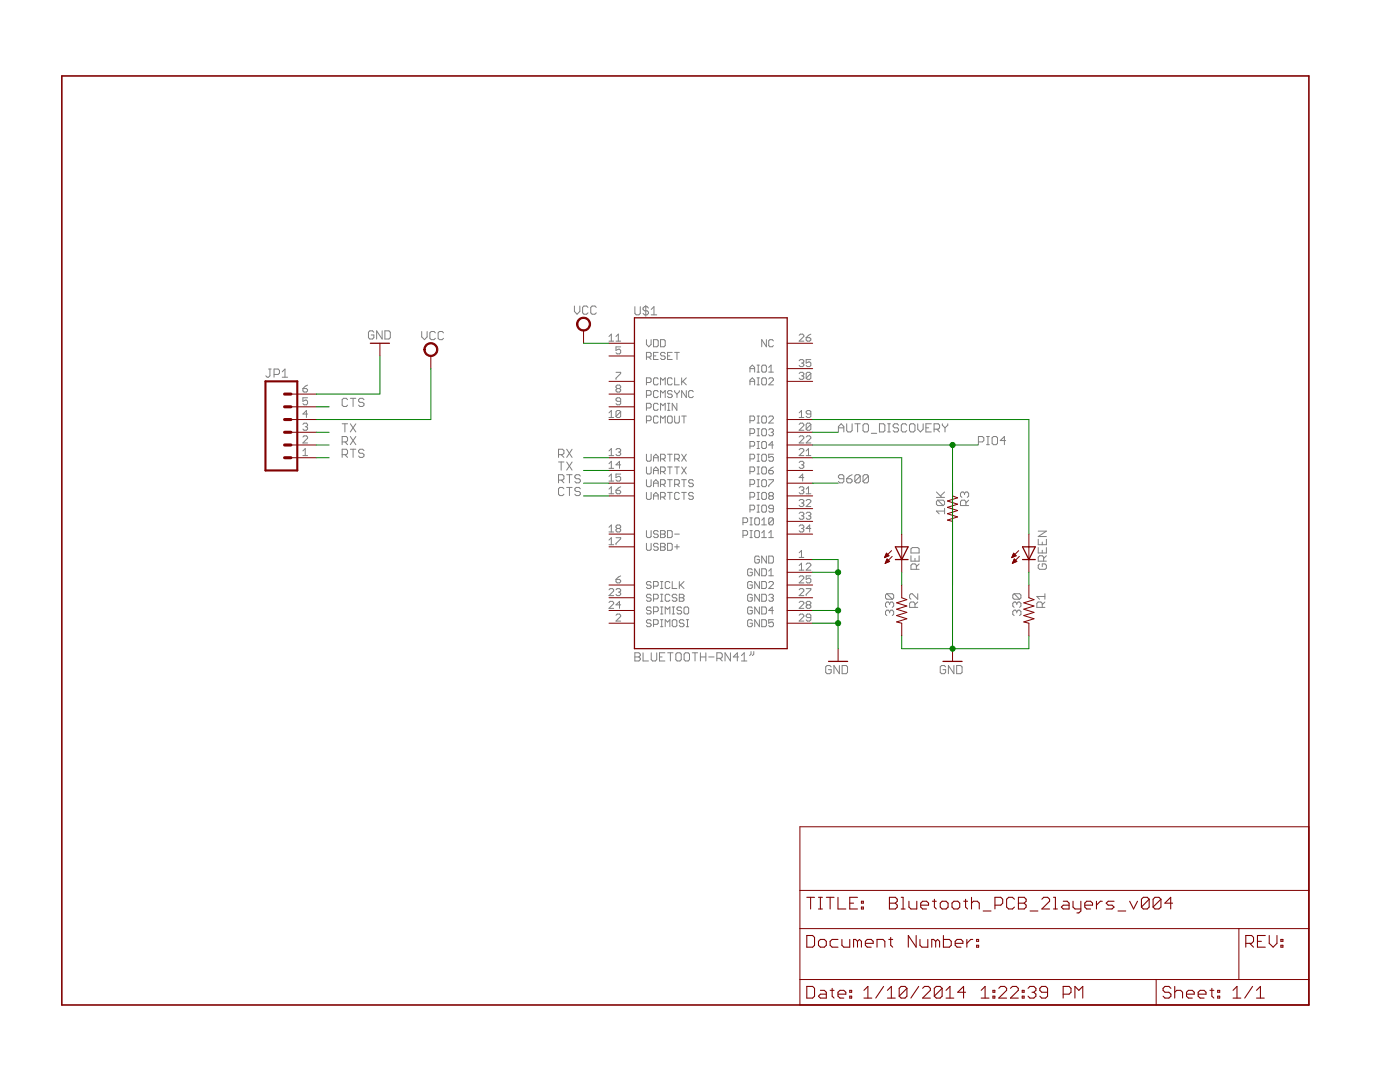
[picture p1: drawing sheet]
<svg xmlns="http://www.w3.org/2000/svg" width="279mm" height="216mm" viewBox="0 0 279 216" stroke-linecap="round" stroke-linejoin="round" font-family="sans-serif">
<g fill="none" stroke="#808080" stroke-width=".2">
<path d="M53.6 73.6h.5M53.9 73.6v1.4l-.3 .3h-.3l-.3-.3M54.7 74.7h.8l.3-.3v-.5l-.3-.3h-.8v1.7M56.3 75.3h1.1M56.3 74.2l.6-.6v1.7M60.5 77.5h.7l.2 .3v.2l-.2 .2h-.5l-.2-.2zM61.4 79.4h-.9v.7l.4-.3h.3l.2 .3v.4l-.2 .3h-.5l-.2-.3M61.4 76.8l-.9 .7M69.4 79.8l-.3-.3h-.5l-.3 .3v1l.3 .3h.5l.3-.3M69.9 79.5h1.1M70.5 79.5v1.6M72.6 79.8l-.2-.3h-.6l-.2 .3v.2l.2 .3h.6l.2 .3v.2l-.2 .3h-.6l-.2-.3"/>
<path d="M74.6 66.3l-.3-.3h-.5l-.3 .3v1.1l.3 .2h.5l.3-.2v-.6h-.5M76.3 66v1.6l-1.1-1.6v1.6M76.8 66h.8l.3 .3v1.1l-.3 .2h-.8zM84.2 66.1v1.1l.5 .6 .5-.6v-1.1M86.9 66.4l-.3-.3h-.5l-.3 .3v1.1l.3 .3h.5l.3-.3M88.5 66.4l-.3-.3h-.5l-.3 .3v1.1l.3 .3h.5l.3-.3M114.6 61.1v1l.6 .6 .5-.6v-1M117.3 61.3l-.2-.2h-.6l-.2 .2v1.1l.2 .3h.6l.2-.3M119 61.3l-.3-.2h-.5l-.3 .2v1.1l.3 .3h.5l.3-.3M121.5 67.1l.5-.4v1.4M121.5 68.1h1M122.9 74.3h1v.2l-1 1v.2"/>
<path d="M122.9 68.1h1M122.9 67.1l.5-.4v1.4M123.2 77.5l-.3-.2v-.2l.3-.3h.4l.3 .3v.2l-.3 .2M123.2 77.5l-.3 .3v.2l.3 .2h.4l.3-.2v-.2l-.3-.3M123.2 77.5h.4M123.9 69.2h-1v.7l.5-.2h.2l.3 .2v.5l-.3 .2h-.4l-.3-.2M126.7 61.2v1.3l.3 .3h.5l.3-.3v-1.3M128.9 60.9v2.2M129 67.8v.9l.5 .5 .4-.5v-.9M129 71.2h.7l.2-.2v-.5l-.2-.2h-.7v1.4M129 76.3h.7l.2-.2v-.5l-.2-.2h-.7v1.4M129 78.9h.7l.2-.3v-.4l-.2-.3h-.7v1.4"/>
<path d="M129.4 61.5l-.3-.3h-.5l-.3 .3v.2l.3 .3h.5l.3 .3v.2l-.3 .3h-.5l-.3-.3M129.5 71.2l.4 .5M130 62.8h1.1M130 61.7l.5-.5v1.6M130.4 67.8h.7l.3 .2v1l-.3 .2h-.7zM130.4 71h.5M131.4 70.3h-1v1.4h1M131.4 75.6l-.3-.2h-.4l-.3 .2v1l.3 .2h.4l.3-.2M131.4 78.2l-.3-.3h-.4l-.3 .3v.9l.3 .2h.4l.3-.2M131.8 79.3v-1.4l.5 .5 .5-.5v1.4M131.8 67.8h.7l.3 .2v1l-.3 .2h-.7zM131.8 76.8v-1.4l.5 .5 .5-.5v1.4"/>
<path d="M132.8 70.5l-.3-.2h-.4l-.3 .2v.3l.3 .2h.4l.3 .2v.3l-.3 .2h-.4l-.3-.2M133.2 71h.5M134.2 78.2l-.3-.3h-.4l-.3 .3v.2l.3 .2h.4l.3 .3v.2l-.3 .2h-.4l-.3-.2M134.2 70.3h-1v1.4h1M134.2 75.6l-.3-.2h-.4l-.3 .2v1l.3 .2h.4l.3-.2M134.6 70.3h1M134.6 75.4v1.4h1M134.6 77.9v.3l.5 .4M135.1 70.3v1.4M135.1 78.6v.7M135.6 77.9v.3l-.5 .4M136 75.4v1.4"/>
<path d="M136.3 76.1l.7 .7M137 77.9v1.4l-1-1.4v1.4M137 75.4l-1 .9M138.4 78.2l-.3-.3h-.4l-.3 .3v.9l.3 .2h.4l.3-.2M149.7 74.3v-1l.4-.4 .5 .4v1M149.7 76.8v-.9l.4-.5 .5 .5v.9M149.7 73.6h.9M149.7 76.1h.9M151.1 75.4h.5M151.1 76.8h.5M151.1 74.3h.5M151.1 72.9h.5"/>
<path d="M151.3 72.9v1.4M151.3 75.4v1.4M152.3 72.9h.4l.3 .2v.9l-.3 .3h-.4l-.3-.3v-.9zM152.3 75.4h.4l.3 .2v1l-.3 .2h-.4l-.3-.2v-1zM153 67.8v1.4l-1-1.4v1.4M153.4 75.6l.2-.2h.5l.2 .2v.3l-.9 .9h.9M153.4 73.3l.5-.4v1.4M153.4 74.3h.9M154.3 68l-.2-.2h-.5l-.2 .2v1l.2 .2h.5l.2-.2M159.5 66.9l.2-.2h.5l.2 .2v.2l-.9 1h.9M159.5 72l.2-.2h.5l.2 .2v.2l-.2 .3M159.5 74.5l.2-.2h.5l.2 .2v.3l-.2 .2"/>
<path d="M160 72.5h.2M160 75h.2M160.2 72.5l.2 .2v.2l-.2 .3h-.5l-.2-.3M160.2 75l.2 .2v.3l-.2 .2h-.5l-.2-.2M160.9 67.4h.7l.2 .2v.2l-.2 .3h-.5l-.2-.3zM161.8 74.5l-.2-.2h-.5l-.2 .2v1M161.8 71.8h-.9v.7l.5-.3h.2l.2 .3v.4l-.2 .3h-.5l-.2-.3M161.8 74.5v1l-.2 .2h-.5l-.2-.2M161.8 66.7l-.9 .7M161.8 74.5l-.9 1M60.5 84.7l.2-.3h.5l.2 .3v.2l-.2 .3M60.5 90.9h.9"/>
<path d="M60.5 87.2l.2-.2h.5l.2 .2v.2l-.9 1h.9M60.5 90l.4-.5v1.4M60.9 85.2h.3M61.2 85.2l.2 .2v.2l-.2 .3h-.5l-.2-.3M61.4 82.6h-.9l.7-.7v1.4M68.3 90.7h.8l.3-.3v-.5l-.3-.3h-.8v1.7M68.3 88.2h.8l.3-.3v-.5l-.3-.3h-.8v1.6M68.3 84.6h1.1M68.8 88.2l.6 .5M68.8 84.6v1.6M68.8 90.7l.6 .6M69.9 89.6h1.1"/>
<path d="M69.9 87.1l1.1 1.6M69.9 84.6l1.1 1.6M70.5 89.6v1.7M71 87.1l-1.1 1.6M71 84.6l-1.1 1.6M72.6 89.9l-.2-.3h-.6l-.2 .3v.3l.2 .2h.6l.2 .3v.3l-.2 .3h-.6l-.2-.3M111.5 90.7h.8l.2-.3v-.5l-.2-.3h-.8v1.7M111.5 95.8h.8l.2-.3v-.5l-.2-.3h-.8v1.7M111.5 92.2h1M112 90.7l.5 .6M112 92.2v1.6M112 95.8l.5 .6"/>
<path d="M112.5 97.5l-.2-.2h-.6l-.2 .2v1.1l.2 .3h.6l.2-.3M113.1 89.6l1.1 1.7M113.1 92.2l1.1 1.6M113.1 94.7h1.1M113.1 97.3h1.1M113.6 94.7v1.7M113.6 97.3v1.6M114.2 89.6l-1.1 1.7M114.2 92.2l-1.1 1.6M115.8 95l-.3-.3h-.5l-.3 .3v.2l.3 .3h.5l.3 .3v.3l-.3 .3h-.5l-.3-.3M115.8 97.5l-.3-.2h-.5l-.3 .2v.3l.3 .3h.5l.3 .2v.3l-.3 .3h-.5l-.3-.3M121.5 93.5h1"/>
<path d="M121.5 82.4l.5-.5v1.4M121.5 90l.5-.5v1.4M121.5 92.5l.5-.4v1.4M121.5 95.1l.5-.5v1.4M121.5 97.6l.5-.5v1.4M121.5 83.3h1M121.5 90.9h1M121.5 96h1M121.5 98.5h1M122.9 89.7l.3-.2h.4l.3 .2v.3l-.3 .2M122.9 97.8h.7l.3 .3v.2l-.3 .2h-.4l-.3-.2zM123.4 90.2h.2"/>
<path d="M123.6 90.2l.3 .2v.3l-.3 .2h-.4l-.3-.2M123.9 80.1h-.7l-.3-.3v-.2l.3-.2h.4l.3 .2v.9l-.3 .3h-.4l-.3-.3M123.9 82.1v1l-.3 .2h-.4l-.3-.2M123.9 94.6h-1v.7l.7-.2 .3 .2v.5l-.3 .2h-.4l-.3-.2M123.9 92.8h-1l.7-.7v1.4M123.9 82.1l-.3-.2h-.4l-.3 .2v1M123.9 82.1l-1 1M123.9 97.1l-1 .7M129 81.4h.7l.2-.2v-.5l-.2-.2h-.7v1.4M129 83.9h.7l.2-.2v-.5l-.2-.2h-.7v1.4M129 90.6v1.2l.2 .2h.5l.2-.2v-1.2M129 93.2v1.1l.2 .3h.5l.2-.3v-1.1"/>
<path d="M129 95.7v1.2l.2 .2h.5l.2-.2v-1.2M129 98.3v1.1l.2 .3h.5l.2-.3v-1.1M130.4 92v-.9l.5-.5 .5 .5v.9M130.4 94.6v-1l.5-.4 .5 .4v1M130.4 97.1v-.9l.5-.5 .5 .5v.9M130.4 99.7v-1l.5-.4 .5 .4v1M130.4 93.9h1M130.4 91.3h1M130.4 96.4h1M130.4 99h1M131.4 80.7l-.3-.2h-.4l-.3 .2v.9l.3 .3h.4l.3-.3M131.4 83.2l-.3-.2h-.4l-.3 .2v1l.3 .2h.4l.3-.2"/>
<path d="M131.8 81.9v-1.4l.5 .4 .5-.4v1.4M131.8 84.4v-1.4l.5 .5 .5-.5v1.4M131.8 91.6h.7l.3-.3v-.4l-.3-.3h-.7v1.4M131.8 94.1h.7l.3-.2v-.5l-.3-.2h-.7v1.4M131.8 96.6h.7l.3-.2v-.5l-.3-.2h-.7v1.4M131.8 99.2h.7l.3-.2v-.5l-.3-.2h-.7v1.4M132.3 91.6l.5 .4M132.3 94.1l.5 .5M132.3 96.6l.5 .5M132.3 99.2l.5 .5M133.2 93.2h1M133.2 95.7h1"/>
<path d="M133.2 80.5h.5M133.2 81.9h.5M133.2 90.6h1M133.2 98.3h1M133.5 83h.4l.3 .2v1l-.3 .2h-.4l-.3-.2v-1zM133.5 80.5v1.4M133.7 90.6v1.4M133.7 93.2v1.4M133.7 95.7v1.4M133.7 98.3v1.4M134.6 83v1.2l.3 .2h.4l.3-.2v-1.2M134.6 91.6h.7l.3-.3v-.4l-.3-.3h-.7v1.4"/>
<path d="M134.6 96.6h.7l.3-.2v-.5l-.3-.2h-.7v1.4M134.6 93.2h1M135.1 80.5v1.4l-.9-1.4v1.4M135.1 96.6l.5 .5M135.1 93.2v1.4M135.1 91.6l.5 .4M135.6 98.5l-.3-.2h-.4l-.3 .2v.9l.3 .3h.4l.3-.3M136 95.7h1M136 83h1M136 90.6l1 1.4M136 93.2l1 1.4M136 98.3h1"/>
<path d="M136.5 83v1.4M136.5 95.7v1.4M136.5 98.3v1.4M137 90.6l-1 1.4M137 93.2l-1 1.4M138.4 95.9l-.3-.2h-.4l-.3 .2v.3l.3 .2h.4l.3 .2v.3l-.3 .2h-.4l-.3-.2M138.4 98.5l-.3-.2h-.4l-.3 .2v.2l.3 .3h.4l.3 .2v.2l-.3 .3h-.4l-.3-.3M149.7 83.9h.7l.2-.2v-.5l-.2-.2h-.7v1.4M149.7 86.5h.7l.2-.2v-.5l-.2-.2h-.7v1.4M149.7 89h.7l.2-.2v-.5l-.2-.2h-.7v1.4M149.7 91.6h.7l.2-.3v-.4l-.2-.3h-.7v1.4M149.7 94.1h.7l.2-.2v-.5l-.2-.2h-.7v1.4"/>
<path d="M149.7 96.6h.7l.2-.2v-.5l-.2-.2h-.7v1.4M149.7 99.2h.7l.2-.2v-.5l-.2-.2h-.7v1.4M151.1 93.2h.5M151.1 94.6h.5M151.1 92h.5M151.1 95.7h.5M151.1 97.1h.5M151.1 83h.5M151.1 84.4h.5M151.1 90.6h.5M151.1 89.5h.5M151.1 99.7h.5"/>
<path d="M151.1 98.3h.5M151.1 85.6h.5M151.1 87h.5M151.1 88.1h.5M151.3 83v1.4M151.3 85.6v1.4M151.3 88.1v1.4M151.3 90.6v1.4M151.3 93.2v1.4M151.3 95.7v1.4M151.3 98.3v1.4M152 93.4l.3-.2h.4l.3 .2v.9l-.3 .3h-.4l-.3-.3z"/>
<path d="M152 98.5l.3-.2h.4l.3 .2v.9l-.3 .3h-.4l-.3-.3zM152.3 83h.4l.3 .2v1l-.3 .2h-.4l-.3-.2v-1zM152.3 85.6h.4l.3 .2v.9l-.3 .3h-.4l-.3-.3v-.9zM152.3 88.1h.4l.3 .2v1l-.3 .2h-.4l-.3-.2v-1zM152.3 90.6h.4l.3 .3v.9l-.3 .2h-.4l-.3-.2v-.9zM152.3 95.7h.4l.3 .2v1l-.3 .2h-.4l-.3-.2v-1zM153.4 93.9h.7l.2 .2v.2l-.2 .3h-.5l-.2-.3zM153.4 95.7h.9v.2l-.9 1v.2M153.4 83.2l.2-.2h.5l.2 .2v.3l-.9 .9h.9M153.4 85.8l.2-.2h.5l.2 .2v.2l-.2 .3M153.6 99l-.2 .2v.2l.2 .3h.5l.2-.3v-.2l-.2-.2M153.6 99l-.2-.3v-.2l.2-.2h.5l.2 .2v.2l-.2 .3"/>
<path d="M153.6 99h.5M153.9 86.3h.2M154.1 86.3l.2 .2v.2l-.2 .3h-.5l-.2-.3M154.3 90.6h-.9v.7l.5-.2h.2l.2 .2v.5l-.2 .2h-.5l-.2-.2M154.3 93.2l-.9 .7M154.3 88.8h-.9l.7-.7v1.4M159.5 99.9l.2-.2h.5l.2 .2v.2l-.2 .3M159.5 82.4l.5-.5v1.4M159.5 97.4l.2-.3h.5l.2 .3v.2l-.2 .2M159.5 92.3l.2-.2h.5l.2 .2v.2l-.2 .3M159.5 84.7l.2-.3h.5l.2 .3v.2l-.9 1h.9M159.5 87.2l.2-.2h.5l.2 .2v.2l-.9 1h.9"/>
<path d="M159.5 89.7l.2-.2h.5l.2 .2v.3l-.9 .9h.9M159.5 83.3h.9M160 92.8h.2M160 97.8h.2M160.2 92.8l.2 .2v.2l-.2 .3h-.5l-.2-.3M160.2 97.8l.2 .3v.2l-.2 .2h-.5l-.2-.2M160.4 95.3h-.9l.7-.7v1.4M160.9 87.2l.2-.2h.5l.2 .2v.2l-.9 1h.9M160.9 90l.5-.5v1.4M160.9 99.9l.2-.2h.5l.2 .2v.2l-.9 1h.9M160.9 90.9h.9M160.9 98.5h.9"/>
<path d="M160.9 97.6l.5-.5v1.4M161.8 84.7l-.2-.3h-.5l-.2 .3v.9M161.8 82.6h-.7l-.2-.2v-.3l.2-.2h.5l.2 .2v1l-.2 .2h-.5l-.2-.2M161.8 84.7v.9l-.2 .3h-.5l-.2-.3M161.8 84.7l-.9 .9M167.3 86.2v-1.1l.6-.5 .5 .5v1.1M167.3 85.4h1.1M168.4 95.5h-.8l-.3-.3v-.2l.3-.3h.5l.3 .3v1.1l-.3 .3h-.5l-.3-.3M169 95.5h.8l.3 .3v.3l-.3 .3h-.6l-.2-.3zM169 84.6v1.3l.2 .3h.6l.3-.3v-1.3M170.1 94.7l-.6 .3-.5 .5M170.6 84.6h1.1"/>
<path d="M171.2 84.6v1.6M171.7 95l-.3-.3h-.5l-.3 .3v1.1M171.7 95v1.1l-.3 .3h-.5l-.3-.3M171.7 95l-1.1 1.1M172.5 84.6h.6l.2 .2v1.1l-.2 .3h-.6l-.3-.3v-1.1zM173.3 95l-.2-.3h-.6l-.3 .3v1.1M173.3 95v1.1l-.2 .3h-.6l-.3-.3M173.3 95l-1.1 1.1M173.9 86.5h1.1M175.5 84.6h.8l.3 .2v1.1l-.3 .3h-.8zM177.1 84.6h.6M177.1 86.2h.6"/>
<path d="M177.4 84.6v1.6M179.3 84.8l-.3-.2h-.5l-.3 .2v.3l.3 .3h.5l.3 .2v.3l-.3 .3h-.5l-.3-.3M181 84.8l-.3-.2h-.6l-.2 .2v1.1l.2 .3h.6l.3-.3M181.5 84.8l.3-.2h.5l.3 .2v1.1l-.3 .3h-.5l-.3-.3zM183.2 84.6v1l.5 .6 .5-.6v-1M184.8 85.4h.5M185.9 84.6h-1.1v1.6h1.1M186.4 85.6h.8l.3-.2v-.6l-.3-.2h-.8v1.6M186.9 99.3h1.6M186.9 98.2l1.1 1.1M187 85.6l.5 .6M187.2 99.8h1l.3 .3v.5l-.3 .3"/>
<path d="M187.2 99.8l-.3 .3v.5l.3 .3h1M187.2 99.8l1 1.1M188.1 84.6v.2l.5 .6M188.5 98.2l-.8 .8M188.6 85.4v.8M189.1 84.6v.2l-.5 .6M192.5 98.4l-.3-.2h-.2l-.3 .2v.6l.3 .3M192.5 98.4l.3-.2h.2l.3 .2v.6l-.3 .3M192.5 98.4v.3M193.3 99.8l-.5 .6M195.3 88.2h.8l.2-.3v-.5l-.2-.3h-.8v1.6M196.9 87.1h.5"/>
<path d="M196.9 88.7h.5M197.2 87.1v1.6M198.3 87.1h.5l.3 .3v1.1l-.3 .2h-.5l-.3-.2v-1.1zM200.7 87.9h-1.1l.8-.8v1.6M121.5 117.7l.3-.2h.4l.3 .2v.2l-1 1h1M121.5 105.2l.5-.4v1.4M121.5 107.8l.5-.5v1.4M121.5 108.7h1M121.5 106.2h1M122.9 107.3h1v.2l-1 1v.2M122.9 115.6h.7l.3 .2v.3l-.3 .2h-.4l-.3-.2zM122.9 117.7l.3-.2h.4l.3 .2v.2l-.3 .3"/>
<path d="M123.2 105.5l-.3 .2v.2l.3 .3h.4l.3-.3v-.2l-.3-.2M123.2 105.5l-.3-.3v-.2l.3-.2h.4l.3 .2v.2l-.3 .3M123.2 105.5h.4M123.4 118.2h.2M123.6 118.2l.3 .2v.2l-.3 .3h-.4l-.3-.3M123.9 114.9l-1 .7M129 105.9v1.1l.2 .3h.5l.2-.3v-1.1M129 108.4v1.2l.2 .2h.5l.2-.2v-1.2M129.9 116.3l-.2-.3h-.5l-.2 .3v.2l.2 .2h.5l.2 .3v.2l-.2 .2h-.5l-.2-.2M129.9 118.8l-.2-.2h-.5l-.2 .2v.2l.2 .3h.5l.2 .2v.2l-.2 .3h-.5l-.2-.3M130.4 117h.7l.3-.3v-.4l-.3-.3h-.7v1.4M130.4 119.5h.7l.3-.2v-.5l-.3-.2h-.7v1.4"/>
<path d="M131.4 106.1l-.3-.2h-.4l-.3 .2v.2l.3 .3h.4l.3 .2v.2l-.3 .3h-.4l-.3-.3M131.4 108.6l-.3-.2h-.4l-.3 .2v.3l.3 .2h.4l.3 .2v.3l-.3 .2h-.4l-.3-.2M131.8 105.9h.7l.3 .2v.2l-.3 .3 .3 .2v.2l-.3 .3h-.7zM131.8 108.4h.7l.3 .2v.3l-.3 .2 .3 .2v.3l-.3 .2h-.7zM131.8 116h.5M131.8 117.4h.5M131.8 109.1h.7M131.8 106.6h.7M131.8 118.6h.5M131.8 120h.5M132.1 116v1.4M132.1 118.6v1.4"/>
<path d="M133.2 105.9h.7l.3 .2v.9l-.3 .3h-.7zM133.2 108.4h.7l.3 .2v1l-.3 .2h-.7zM133.7 116.3l-.2-.3h-.5l-.2 .3v.9l.2 .2h.5l.2-.2M133.7 118.8l-.2-.2h-.5l-.2 .2v.9l.2 .3h.5l.2-.3M134.2 116v1.4h.9M134.6 109.1h1M134.6 106.6h1M135.1 118.8l-.2-.2h-.5l-.2 .2v.2l.2 .3h.5l.2 .2v.2l-.2 .3h-.5l-.2-.3M135.1 108.6v1M135.6 118.6h.7l.2 .2v.2l-.2 .3 .2 .2v.2l-.2 .3h-.7zM135.6 116v1.4M135.6 119.3h.7"/>
<path d="M135.8 116.7l.7 .7M136.5 116l-.9 1M148.3 106.8h.7l.2-.2v-.5l-.2-.2h-.7v1.4M148.3 104.3h.7l.2-.3v-.4l-.2-.3h-.7v1.4M149.7 101.7h.7l.2-.2v-.5l-.2-.2h-.7v1.4M149.7 107.3h.4M149.7 105.9h.4M149.7 103.3h.4M149.7 104.7h.4M149.9 103.3v1.4M149.9 105.9v1.4M150.1 116.3l-.2-.3h-.5l-.2 .3v.9l.2 .2h.5l.2-.2v-.5h-.4"/>
<path d="M150.1 113.7l-.2-.2h-.5l-.2 .2v1l.2 .2h.5l.2-.2v-.5h-.4M150.1 118.8l-.2-.2h-.5l-.2 .2v.9l.2 .3h.5l.2-.3v-.4h-.4M150.6 106.1l.3-.2h.4l.3 .2v.9l-.3 .3h-.4l-.3-.3zM150.9 103.3h.4l.3 .3v.9l-.3 .2h-.4l-.3-.2v-.9zM151.1 100.8h.5M151.1 102.2h.5M151.3 100.8v1.4M151.6 111.2l-.3-.2h-.4l-.3 .2v.9l.3 .3h.4l.3-.3v-.4h-.5M151.6 113.5v1.4l-1-1.4v1.4M151.6 116v1.4l-1-1.4v1.4M151.6 118.6v1.4l-1-1.4v1.4M152 101l.3-.2h.4l.3 .2v1l-.3 .2h-.4l-.3-.2z"/>
<path d="M152 113.5h.7l.3 .2v1l-.3 .2h-.7zM152 116h.7l.3 .3v.9l-.3 .2h-.7zM152 118.6h.7l.3 .2v.9l-.3 .3h-.7zM152 107.3h1M152 104.7h1M152 103.8l.5-.5v1.4M152 106.3l.5-.4v1.4M153 111v1.4l-1-1.4v1.4M153.4 111h.7l.2 .2v.9l-.2 .3h-.7zM153.4 116.3l.2-.3h.5l.2 .3v.2l-.9 .9h.9M153.4 118.8l.2-.2h.5l.2 .2v.2l-.2 .3M153.4 114.9h.9"/>
<path d="M153.4 114l.5-.5v1.4M153.4 106.3l.5-.4v1.4M153.4 107.3h.9M153.9 119.3h.2M154.1 119.3l.2 .2v.2l-.2 .3h-.5l-.2-.3M154.3 101.5h-.7l-.2-.2v-.3l.2-.2h.5l.2 .2v1l-.2 .2h-.5l-.2-.2M154.3 103.6l-.2-.3h-.5l-.2 .3v.9M154.3 103.6v.9l-.2 .2h-.5l-.2-.2M154.3 103.6l-.9 .9M159.5 110.3l.5-.5v1.4M159.5 112.8l.5-.4v1.4M159.5 111.2h.9"/>
<path d="M159.5 102.4l.2-.2h.5l.2 .2v.3l-.2 .2M159.5 105l.2-.2h.5l.2 .2v.2l-.2 .3M159.5 115.1l.2-.2h.5l.2 .2v.3l-.9 .9h.9M159.5 117.7l.2-.2h.5l.2 .2v.2l-.9 1h.9M159.5 113.8h.9M160 105.5h.2M160 100.4h.2M160 102.9h.2M160.2 102.9l.2 .2v.3l-.2 .2h-.5l-.2-.2M160.2 100.4l.2 .2v.2l-.2 .3h-.5l-.2-.3M160.2 105.5l.2 .2v.2l-.2 .3h-.5l-.2-.3M160.9 112.6l.2-.2h.5l.2 .2v.2l-.9 1h.9"/>
<path d="M160.9 117.5h.9v.2l-.9 .9v.3M160.9 102.4l.2-.2h.5l.2 .2v.3l-.2 .2M161.4 102.9h.2M161.6 102.9l.2 .2v.3l-.2 .2h-.5l-.2-.2M161.8 114.9h-.9v.7l.7-.2 .2 .2v.5l-.2 .2h-.5l-.2-.2M161.8 105.5h-.9l.7-.7v1.4M177 118.5l-.3 .2v.6l.3 .3h1.1M177 118.5h1.1l.3 .2v.6l-.3 .3M177 118.5l1.1 1.1M181.8 109.5l.3-.2h1.1l.2 .2v.8h-1.6zM181.8 110.9v1.1h1.6v-1.1M182.6 111.4v.6"/>
<path d="M182.9 113.6v-.8l-.3-.3h-.5l-.3 .3v.8h1.6M183.2 118.5v1.1l-1.1-1.1h-.3l-.3 .2v.6l.3 .3M183.4 112.5l-.5 .6M188.5 102h-1.6l.5 .5M188.5 101.4v1.1M192.8 100.9v-.8l-.3-.3h-.5l-.3 .3v.8h1.6M202.4 118.5l-.3 .2v.6l.3 .3h1.1M202.4 118.5h1.1l.3 .2v.6l-.3 .3M202.4 118.5l1.1 1.1M207.2 107.6v1.1h1.6v-1.1M207.2 109.3v1h1.6v-1M207.2 106h1.6l-1.6 1.1h1.6"/>
<path d="M207.5 112.5l-.3 .3v.5l.3 .3h1.1l.2-.3v-.5l-.2-.3h-.6v.6M208 108.2v.5M208 109.8v.5M208.3 112v-.8l-.3-.3h-.5l-.3 .3v.8h1.6M208.5 119h-1.6l.6 .6M208.5 118.5v1.1M208.8 110.9l-.5 .5M121.5 120.2l.3-.2h.4l.3 .2v.3l-1 .9h1M122.9 122.8l.3-.3h.4l.3 .3v.2l-1 .9h1M123.9 120.7h-1l.7-.7v1.4M126.7 130.3h.8l.3 .2v.3l-.3 .3 .3 .3v.2l-.3 .3h-.8zM126.7 131.1h.8"/>
<path d="M128.3 130.3v1.6h1.1M129.9 123.9l-.2-.2h-.5l-.2 .2v.2l.2 .3h.5l.2 .2v.2l-.2 .3h-.5l-.2-.3M129.9 121.3l-.2-.2h-.5l-.2 .2v.3l.2 .2h.5l.2 .2v.3l-.2 .2h-.5l-.2-.2M130 130.3v1.3l.2 .3h.6l.3-.3v-1.3M130.4 124.6h.7l.3-.2v-.5l-.3-.2h-.7v1.4M130.4 122h.7l.3-.2v-.5l-.3-.2h-.7v1.4M131.6 131.1h.5M131.8 123.7h.5M131.8 125.1h.5M131.8 122.5h.5M131.8 121.1h.5M132.1 121.1v1.4"/>
<path d="M132.1 123.7v1.4M132.7 130.3h-1.1v1.6h1.1M132.8 122.5v-1.4l.4 .5 .5-.5v1.4M132.8 125.1v-1.4l.4 .4 .5-.4v1.4M133.2 130.3h1.1M133.8 130.3v1.6M134.2 122.5h.4M134.2 121.1h.4M134.4 123.7h.5l.2 .2v.9l-.2 .3h-.5l-.2-.3v-.9zM134.4 121.1v1.4M135.1 130.3h.6l.3 .2v1.1l-.3 .3h-.6l-.2-.3v-1.1zM136 121.3l-.2-.2h-.5l-.2 .2v.3l.2 .2h.5l.2 .2v.3l-.2 .2h-.5l-.2-.2"/>
<path d="M136.5 123.9l-.2-.2h-.5l-.2 .2v.2l.2 .3h.5l.2 .2v.2l-.2 .3h-.5l-.2-.3M136.7 121.1h.5l.2 .2v1l-.2 .2h-.5l-.2-.2v-1zM136.8 130.3h.5l.3 .2v1.1l-.3 .3h-.5l-.3-.3v-1.1zM137 123.7h.4M137 125.1h.4M137.2 123.7v1.4M138.2 130.3h1M138.7 130.3v1.6M139.8 131.1h1.1M139.8 130.3v1.6M140.9 130.3v1.6M141.4 131.1h1.1"/>
<path d="M143.1 131.4h.8l.2-.3v-.6l-.2-.2h-.8v1.6M143.6 131.4l.5 .5M145.8 130.3v1.6l-1.1-1.6v1.6M147.4 131.1h-1.1l.9-.8v1.6M148 131.9h1.1M148 130.8l.5-.5v1.6M149.9 130v.5l-.3 .3M150.1 123.9l-.2-.2h-.5l-.2 .2v.9l.2 .3h.5l.2-.3v-.4h-.4M150.1 121.3l-.2-.2h-.5l-.2 .2v1l.2 .2h.5l.2-.2v-.5h-.4M150.4 130v.5l-.2 .3M151.6 121.1v1.4l-1-1.4v1.4M151.6 123.7v1.4l-1-1.4v1.4"/>
<path d="M152 121.1h.7l.3 .2v1l-.3 .2h-.7zM152 123.7h.7l.3 .2v.9l-.3 .3h-.7zM154.3 121.8h-.9l.7-.7v1.4M154.3 123.7h-.9v.7l.7-.3 .2 .3v.4l-.2 .3h-.5l-.2-.3M159.5 122.8l.2-.3h.5l.2 .3v.2l-.9 .9h.9M159.5 120.2l.2-.2h.5l.2 .2v.3l-.9 .9h.9M161.1 120.7l-.2-.2v-.3l.2-.2h.5l.2 .2v.3l-.2 .2M161.1 120.7l-.2 .2v.3l.2 .2h.5l.2-.2v-.3l-.2-.2M161.1 120.7h.5M161.8 123.2h-.7l-.2-.2v-.2l.2-.3h.5l.2 .3v.9l-.2 .2h-.5l-.2-.2M165.9 133.1l-.3-.3h-.5l-.3 .3v1.1l.3 .2h.5l.3-.2v-.6h-.6M167.5 132.8v1.6l-1.1-1.6v1.6"/>
<path d="M168.1 132.8h.8l.2 .3v1.1l-.2 .2h-.8zM177.5 122l-.2-.2h-.3l-.3 .2v.6l.3 .2M177.5 122l.3-.2h.3l.3 .2v.6l-.3 .2M177.5 120.4l-.2-.3h-.3l-.3 .3v.5l.3 .3M177.5 120.4l.3-.3h.3l.3 .3v.5l-.3 .3M177.5 120.4v.2M177.5 122v.3M182.6 121.2v-.8l-.3-.3h-.5l-.3 .3v.8h1.7M183.2 120.1l-.6 .5M188.7 133.1l-.3-.3h-.5l-.3 .3v1.1l.3 .2h.5l.3-.2v-.6h-.5M190.4 132.8v1.6l-1.1-1.6v1.6M190.9 132.8h.8l.3 .3v1.1l-.3 .2h-.8z"/>
<path d="M202.9 122l-.3-.2h-.2l-.3 .2v.6l.3 .2M202.9 120.4l-.3-.3h-.2l-.3 .3v.5l.3 .3M202.9 122l.3-.2h.3l.3 .2v.6l-.3 .2M202.9 120.4v.2M202.9 122v.3M202.9 120.4l.3-.3h.3l.3 .3v.5l-.3 .3M208 121.2v-.8l-.3-.3h-.5l-.3 .3v.8h1.6M208.5 120.1l-.5 .5"/>
</g>
<path d="M73.9 68.5h3.8M126.6 63.4h30.5v66h-30.5zM178.7 109.1h2.5l-1.2 2.6zM178.7 111.7h2.5M204.1 111.7h2.5M204.1 109.1h2.5l-1.3 2.6zM165.4 132h3.8M188.2 132h3.8" fill="none" stroke="#800000" stroke-width=".25"/>
<g fill="none" stroke="#800000" stroke-width=".2">
<path d="M58.1 78.6h5M75.8 68.5v2.5M86 71v2.6M116.5 66v2.5M121.5 71h5.1M121.5 76.1h5.1M121.5 78.6h5.1M121.5 68.5h5.1M157.1 76.1h5.1M157.1 68.5h5.1M157.1 73.6h5.1M58.1 81.2h5"/>
<path d="M58.1 83.7h5M58.1 91.3h5M58.1 86.3h5M58.1 88.8h5M121.5 93.9h5.1M121.5 96.4h5.1M121.5 81.2h5.1M121.5 83.7h5.1M121.5 91.3h5.1M121.5 99h5.1M157.1 93.9h5.1M157.1 96.4h5.1"/>
<path d="M157.1 83.7h5.1M157.1 91.3h5.1M157.1 99h5.1M157.1 86.3h5.1M157.1 88.8h5.1M190.1 96.4v2.6l1 .3-2 .7 2 .6-2 .6 2 .7-2 .6 2 .6-2 .7 1 .2v2.6M121.5 116.7h5.1M121.5 109.1h5.1M121.5 106.6h5.1M121.5 119.3h5.1M157.1 111.7h5.1M157.1 116.7h5.1"/>
<path d="M157.1 114.2h5.1M157.1 106.6h5.1M157.1 119.3h5.1M157.1 101.5h5.1M157.1 104h5.1M176.6 111.2h.2M176.6 111h.5M176.7 110.9h.7M176.7 112.4h.1M176.7 110.8h.6M176.7 112.2h.4M176.8 110.7h.4"/>
<path d="M176.8 112.1h.5M176.8 110.6h.3M176.8 112h.7M176.9 111.9h.5M176.9 110.4h.1M176.9 110.4l.5 .5-.9 .4zM176.9 111.8h.4M177 111.6h.1M177 111.5l.5 .5-.8 .4zM177.9 109.9l-1.4 1.4M178.1 111l-1.4 1.4M180 106.6v7.6"/>
<path d="M180 116.7v2.6l1 .4-2.1 .6 2.1 .6-2.1 .7 2.1 .6-2.1 .6 2.1 .7-2.1 .6 1.1 .3v2.5M202 111.2h.2M202 111h.5M202.1 112.4h.1M202.1 110.9h.7M202.1 110.8h.6M202.1 112.2h.3M202.2 110.7h.4M202.2 112.1h.5M202.2 110.6h.3M202.2 112h.7M202.3 110.4h.1"/>
<path d="M202.3 111.9h.5M202.3 110.4l.5 .5-.9 .4zM202.3 111.8h.3M202.4 111.6h.1M202.4 111.5l.5 .5-.9 .4zM203.3 109.9l-1.4 1.4M203.4 111l-1.4 1.4M205.3 106.6v7.6M205.3 116.7v2.6l1.1 .4-2.1 .6 2.1 .6-2.1 .7 2.1 .6-2.1 .6 2.1 .7-2.1 .6 1 .3v2.5M121.5 124.4h5.1M121.5 121.8h5.1M157.1 124.4h5.1"/>
<path d="M157.1 121.8h5.1M167.3 129.4v2.6M190.1 129.4v2.6M159.6 165h101.6v35.5h-101.6zM159.6 177.7h101.6M159.6 185.3h101.6M159.6 195.5h101.6M230.7 195.5v5M247.2 185.3v10.2"/>
</g>
<g fill="#800000" stroke="#800000" stroke-width=".2">
<path d="M115.4 63.7a1.4 1.4 0 0 1 2.2 .2 1.4 1.4 0 0 1-.8 2.1 1.4 1.4 0 0 1-1.7-1.3h.2a1.15 1.15 0 0 1 1.6-1.1 1.15 1.15 0 0 1 .3 1.9 1.15 1.15 0 0 1-1.8-.5l-.1-.3h-.2z" fill-rule="evenodd"/>
<path d="M85 68.8a1.4 1.4 0 0 1 2.2 .2 1.4 1.4 0 0 1-.8 2.1 1.4 1.4 0 0 1-1.8-1.3h.2a1.15 1.15 0 0 1 1.6-1.1 1.15 1.15 0 0 1 .3 1.9 1.15 1.15 0 0 1-1.8-.6l-.1-.2h-.2z" fill-rule="evenodd"/>
</g>
<path d="M53 76.1h6.3v17.8h-6.3z" fill="none" stroke="#800000" stroke-width=".42"/>
<path d="M56.8 78.6h1.3M56.8 86.3h1.3M56.8 88.8h1.3M56.8 91.3h1.3M56.8 81.2h1.3M56.8 83.7h1.3" fill="none" stroke="#800000" stroke-width=".61"/>
<path d="M12.3 15.2h248.9v185.3h-248.9z" fill="none" stroke="#800000" stroke-width=".32"/>
<g fill="none" stroke="#800000" stroke-width=".21">
<path d="M161 179h1.6M161.8 179v2.4M163.3 179h.8M163.7 179v2.4M164.9 179h1.6M165.7 179v2.4M167.2 179v2.4h1.6M171.1 179h-1.5v2.4h1.5M171.9 179.8h.4v.4h-.4zM177.5 179h1.2l.4 .4v.4l-.4 .4 .4 .4v.4l-.4 .4h-1.2zM179.9 179h.3v2.4M181.4 179.8v1.2l.4 .4h1.2v-1.6"/>
<path d="M186.1 179.8h.8M186.5 179.4v1.6l.4 .4M192.3 179.8h.8M192.7 179.4v1.6l.4 .4M193.9 179v2.4M202.5 179.4l-.4-.4h-.8l-.4 .4v1.6l.4 .4h.8l.4-.4M203.2 179h1.2l.4 .4v.4l-.4 .4 .4 .4v.4l-.4 .4h-1.2zM207.9 179.4l.4-.4h.8l.4 .4v.4l-1.6 1.6h1.6M210.2 179h.4v2.4M212.2 179.8h.8l.4 .4v1.2h-1.2l-.4-.4 .4-.4h1.2M214.1 179.8v1.2l.4 .4h1.2M215.7 179.8v2l-.4 .4h-.4"/>
<path d="M218.8 179.8v1.6M220 179.8h-.4l-.8 .8M222.3 179.8h-1.1l-.4 .4 .4 .4h.7l.4 .4-.4 .4h-1.1M225.4 179.8l.8 1.6 .8-1.6M229.3 179.4l-.3-.4h-.8l-.4 .4v1.6M229.3 179.4v1.6l-.3 .4h-.8l-.4-.4M229.3 179.4l-1.5 1.6M231.7 179.4l-.4-.4h-.8l-.4 .4v1.6M231.7 179.4v1.6l-.4 .4h-.8l-.4-.4M231.7 179.4l-1.6 1.6M161 186.7h1.2l.4 .3v1.6l-.4 .4h-1.2zM161 196.8h1.2l.4 .4v1.6l-.4 .4h-1.2z"/>
<path d="M163.3 187.8l.4-.3h.8l.4 .3v.8l-.4 .4h-.8l-.4-.4zM163.3 181.4h.8M163.7 197.6h.8l.4 .4v1.2h-1.2l-.4-.4 .4-.4h1.2M165.7 197.6h.8M166.1 197.2v1.6l.4 .4M167.2 198.4h1.6v-.4l-.4-.4h-.8l-.4 .4v.8l.4 .4h.8M167.2 187.5h-1.1l-.4 .3v.8l.4 .4h1.1M168 187.5v1.1l.4 .4h1.2v-1.5M169.6 198.8h.4v.4h-.4zM169.6 197.6h.4v.4h-.4zM169.6 180.2h.7M171.1 187.8l-.3-.3h-.5v1.5"/>
<path d="M171.1 187.8l.4-.3 .4 .3v1.2M171.1 187.8v1.2M171.9 181h.4v.4h-.4zM172.4 199.2h1.6M172.4 197.6l.8-.8v2.4M172.7 188.2h1.6v-.4l-.4-.3h-.8l-.4 .3v.8l.4 .4h.8M175 189v-1.5h1.2l.4 .3v1.2M176.3 196.8l-1.5 2.4M177.1 199.2h1.6M177.1 197.6l.8-.8v2.4M177.4 187.5h.8M177.5 180.2h1.2"/>
<path d="M177.8 187v1.6l.4 .4M179.9 181.4h.7M181 197.2v1.6l-.4 .4h-.8l-.3-.4M181 197.2l-.4-.4h-.8l-.3 .4v1.6M181 197.2l-1.5 1.6M182.8 186.7v2.3l-1.5-2.3v2.3M183.3 196.8l-1.5 2.4M183.6 187.5v1.1l.4 .4h1.2v-1.5M183.7 180.6h1.6v-.4l-.4-.4h-.8l-.4 .4v.8l.4 .4h.8M184.1 197.2l.4-.4h.8l.4 .4v.4l-1.6 1.6h1.6M186.7 187.8l-.4-.3h-.4v1.5M186.7 187.8v1.2"/>
<path d="M186.7 187.8l.4-.3 .4 .3v1.2M187.6 180.2l.4-.4h.8l.4 .4v.8l-.4 .4h-.8l-.4-.4zM188 197.2v1.6l-.4 .4h-.7l-.4-.4M188 197.2l-.4-.4h-.7l-.4 .4v1.6M188 197.2l-1.5 1.6M188.3 186.7v2.3h1.2l.3-.4v-.8l-.3-.3h-1.2M188.8 199.2h1.6M188.8 197.6l.8-.8v2.4M190 180.2l.4-.4h.8l.3 .4v.8l-.3 .4h-.8l-.4-.4zM190.6 188.2h1.6v-.4l-.4-.3h-.8l-.4 .3v.8l.4 .4h.8M192.7 198h-1.6l1.2-1.2v2.4M193 187.5v1.5"/>
<path d="M193.9 180.2l.4-.4h.8l.3 .4v1.2M194.1 187.5h-.4l-.7 .7M194.9 188.6h.4v.4h-.4zM194.9 187.5h.4v.3h-.4zM195.8 199.2h1.6M195.8 197.6l.8-.8v2.4M196.2 181.8h1.6M198.2 198.8h.3v.4h-.3zM198.2 197.6h.3v.4h-.3zM198.6 180.6h1.1l.4-.4v-.8l-.4-.4h-1.1v2.4M199.3 197.2l.4-.4h.8l.4 .4v.4l-1.6 1.6h1.6M201.7 197.2l.4-.4h.7l.4 .4v.4l-1.5 1.6h1.5"/>
<path d="M203.2 180.2h1.2M204 198.8h.4v.4h-.4zM204 197.6h.4v.4h-.4zM205.2 197.2l.3-.4h.8l.4 .4v.4l-.4 .4M205.6 181.8h1.5M206 198h.3M206.3 198l.4 .4v.4l-.4 .4h-.8l-.3-.4M209.1 198h-1.2l-.4-.4v-.4l.4-.4h.8l.4 .4v1.6l-.4 .4h-.8l-.4-.4M210.2 181.4h.8M212.2 198.4h1.2l.3-.4v-.8l-.3-.4h-1.2v2.4M214.5 199.2v-2.4l.8 .8 .8-.8v2.4M216.5 180.6h1.5v-.4l-.3-.4h-.8l-.4 .4v.8l.4 .4h.8"/>
<path d="M223.1 181.8h1.6M233.7 197.2l-.4-.4h-.8l-.4 .4v.4l.4 .4h.8l.4 .4v.4l-.4 .4h-.8l-.4-.4M234 180.2h-1.5l1.1-1.2v2.4M234.4 198l.4-.4h.8l.4 .4v1.2M234.4 196.8v2.4M236.8 198.4h1.5v-.4l-.3-.4h-.8l-.4 .4v.8l.4 .4h.8M239.1 198.4h1.6v-.4l-.4-.4h-.8l-.4 .4v.8l.4 .4h.8M241.5 197.6h.8M241.9 197.2v1.6l.4 .4M243 198.8h.4v.4h-.4zM243 197.6h.4v.4h-.4zM246.1 199.2h1.5"/>
<path d="M246.1 197.6l.8-.8v2.4M248.6 188.2h1.2l.4-.4v-.8l-.4-.3h-1.2v2.3M249.4 188.2l.8 .8M250 196.8l-1.6 2.4M250.8 199.2h1.5M250.8 197.6l.7-.8v2.4M251 187.8h.7M252.5 186.7h-1.5v2.3h1.5M253.3 186.7v1.5l.8 .8 .7-.8v-1.5M255.6 188.6h.4v.4h-.4zM255.6 187.5h.4v.3h-.4z"/>
</g>
<g fill="none" stroke="#008000" stroke-width=".2">
<path d="M75.8 71v7.6h-12.7M86 73.6v10.1h-22.9M116.5 68.5h5M63.1 91.3h2.6M63.1 88.8h2.6M63.1 86.3h2.6M63.1 81.2h2.6M116.5 91.3h5M116.5 93.9h5M116.5 96.4h5M116.5 99h5M162.2 91.3h17.8v15.3"/>
<path d="M162.2 88.8h33M162.2 86.3h5.1M162.2 96.4h5.1M162.2 83.7h43.1v22.9M190.1 88.8v40.6M162.2 111.7h5.1v17.7M162.2 114.2h5.1M180 114.2v2.5M205.3 114.2v2.5M162.2 124.4h5.1M162.2 121.8h5.1M180 126.9v2.5h25.3v-2.5"/>
</g>
<g fill="#008000" stroke="#008000" stroke-width=".2">
<circle cx="190.1" cy="88.8" r=".51"/>
<circle cx="167.3" cy="114.2" r=".51"/>
<circle cx="167.3" cy="121.8" r=".51"/>
<circle cx="167.3" cy="124.4" r=".51"/>
<circle cx="190.1" cy="129.4" r=".51"/>
</g>
</svg>
